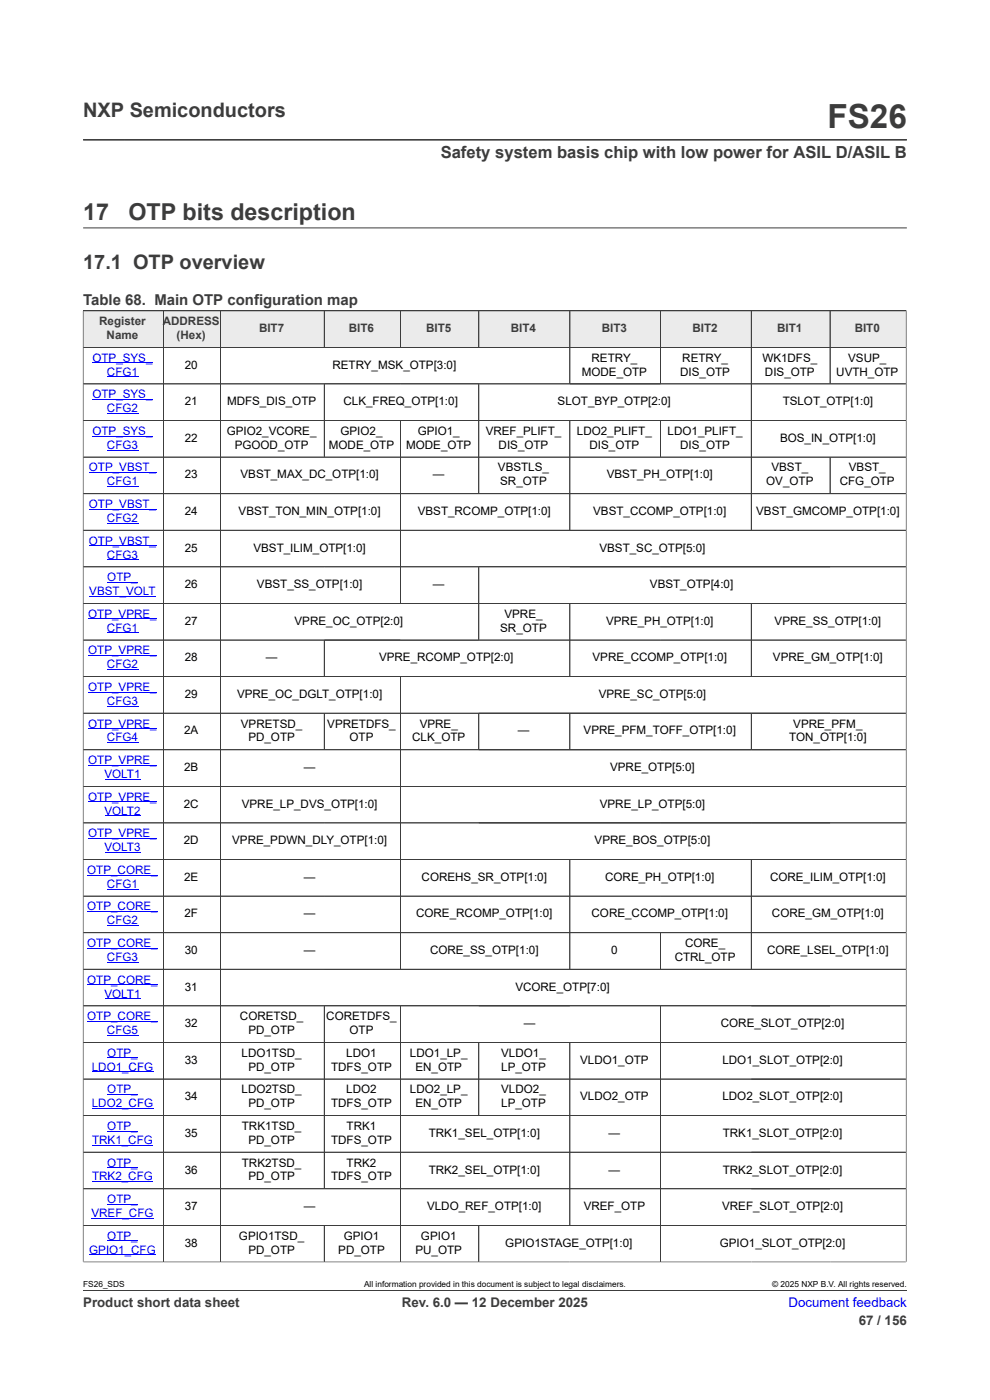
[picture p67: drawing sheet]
<svg xmlns="http://www.w3.org/2000/svg" width="210mm" height="297mm" viewBox="0 0 210 297" stroke-linecap="round" stroke-linejoin="round" font-family="sans-serif">
<defs><g id="words">
<text font-size="7.1" fill="#3c3c3c" x="175.5" y="27.2">FS26</text>
<g font-size="4.9" fill="#3c3c3c">
<text x="17.6" y="46.6">17</text>
<text x="27.2" y="46.6">OTP bits description</text>
</g>
<g font-size="4.2" fill="#3c3c3c">
<text x="17.6" y="24.8">NXP Semiconductors</text>
<text x="17.6" y="57.1">17.1 OTP overview</text>
</g>
<text font-size="3.5" fill="#3c3c3c" x="93.5" y="33.5">Safety system basis chip with low power for ASIL D/ASIL B</text>
<text font-size="3.2" fill="#3c3c3c" x="17.6" y="64.8">Table 68. Main OTP configuration map</text>
<g font-size="2.8" fill="#3c3c3c">
<text x="17.6" y="277.3">Product short data sheet</text>
<text x="85.3" y="277.3">Rev. 6.0 — 12 December 2025</text>
<text x="182.2" y="281">67 / 156</text>
</g>
<text font-size="2.8" fill="#00f" x="167.3" y="277.3">Document feedback</text>
<g font-size="2.5" fill="#3c3c3c">
<text x="21" y="69">Register</text>
<text x="22.6" y="71.9">Name</text>
<text x="34.5" y="69">ADDRESS</text>
<text x="37.5" y="71.9">(Hex)</text>
<text x="54.9" y="70.4">BIT7</text>
<text x="74" y="70.4">BIT6</text>
<text x="90.4" y="70.4">BIT5</text>
<text x="108.4" y="70.4">BIT4</text>
<text x="127.7" y="70.4">BIT3</text>
<text x="146.9" y="70.4">BIT2</text>
<text x="164.9" y="70.4">BIT1</text>
<text x="181.3" y="70.4">BIT0</text>
</g>
<g font-size="2.5" fill="#00f">
<text x="19.6" y="76.7">OTP_SYS_</text>
<text x="22.7" y="79.7">CFG1</text>
<text x="19.6" y="84.5">OTP_SYS_</text>
<text x="22.7" y="87.4">CFG2</text>
<text x="19.6" y="92.2">OTP_SYS_</text>
<text x="22.7" y="95.2">CFG3</text>
<text x="18.9" y="100">OTP_VBST_</text>
<text x="18.9" y="107.8">OTP_VBST_</text>
<text x="22.7" y="103">CFG1</text>
<text x="22.7" y="110.7">CFG2</text>
<text x="18.9" y="115.5">OTP_VBST_</text>
<text x="22.7" y="118.5">CFG3</text>
<text x="22.8" y="123.3">OTP_</text>
<text x="18.7" y="131.1">OTP_VPRE_</text>
<text x="18.9" y="126.3">VBST_VOLT</text>
<text x="22.7" y="134">CFG1</text>
<text x="18.7" y="138.8">OTP_VPRE_</text>
<text x="22.7" y="141.8">CFG2</text>
<text x="18.7" y="146.6">OTP_VPRE_</text>
<text x="22.7" y="149.5">CFG3</text>
<text x="18.7" y="154.3">OTP_VPRE_</text>
<text x="22.7" y="157.3">CFG4</text>
<text x="18.7" y="162.1">OTP_VPRE_</text>
<text x="22.2" y="165.1">VOLT1</text>
<text x="18.7" y="169.9">OTP_VPRE_</text>
<text x="22.2" y="172.8">VOLT2</text>
<text x="18.7" y="177.6">OTP_VPRE_</text>
<text x="18.5" y="185.4">OTP_CORE_</text>
<text x="22.2" y="180.6">VOLT3</text>
<text x="22.7" y="188.3">CFG1</text>
<text x="18.5" y="193.1">OTP_CORE_</text>
<text x="22.7" y="196.1">CFG2</text>
<text x="18.5" y="200.9">OTP_CORE_</text>
<text x="22.7" y="203.9">CFG3</text>
<text x="18.5" y="208.7">OTP_CORE_</text>
<text x="22.2" y="211.6">VOLT1</text>
<text x="18.5" y="216.4">OTP_CORE_</text>
<text x="22.7" y="219.4">CFG5</text>
<text x="19.5" y="227.1">LDO1_CFG</text>
<text x="22.8" y="224.2">OTP_</text>
<text x="22.8" y="231.9">OTP_</text>
<text x="19.5" y="234.9">LDO2_CFG</text>
<text x="22.8" y="239.7">OTP_</text>
<text x="19.5" y="242.7">TRK1_CFG</text>
<text x="19.5" y="250.4">TRK2_CFG</text>
<text x="22.8" y="247.5">OTP_</text>
<text x="22.8" y="255.2">OTP_</text>
<text x="19.4" y="258.2">VREF_CFG</text>
<text x="22.8" y="263">OTP_</text>
<text x="18.9" y="266">GPIO1_CFG</text>
</g>
<g font-size="2.5">
<text x="125.5" y="76.7">RETRY_</text>
<text x="144.7" y="76.7">RETRY_</text>
<text x="161.7" y="76.7">WK1DFS_</text>
<text x="179.9" y="76.7">VSUP_</text>
<text x="39.2" y="78.2">20</text>
<text x="70.5" y="78.2">RETRY_MSK_OTP[3:0]</text>
<text x="123.4" y="79.7">MODE_OTP</text>
<text x="144.3" y="79.7">DIS_OTP</text>
<text x="162.3" y="79.7">DIS_OTP</text>
<text x="177.4" y="79.7">UVTH_OTP</text>
<text x="39.2" y="86">21</text>
<text x="48.2" y="86">MDFS_DIS_OTP</text>
<text x="72.9" y="86">CLK_FREQ_OTP[1:0]</text>
<text x="118.3" y="86">SLOT_BYP_OTP[2:0]</text>
<text x="166" y="86">TSLOT_OTP[1:0]</text>
<text x="39.2" y="93.7">22</text>
<text x="48.1" y="92.2">GPIO2_VCORE_</text>
<text x="49.8" y="95.2">PGOOD_OTP</text>
<text x="69.8" y="95.2">MODE_OTP</text>
<text x="72.2" y="92.2">GPIO2_</text>
<text x="86.1" y="95.2">MODE_OTP</text>
<text x="88.6" y="92.2">GPIO1_</text>
<text x="103" y="92.2">VREF_PLIFT_</text>
<text x="105.8" y="95.2">DIS_OTP</text>
<text x="122.4" y="92.2">LDO2_PLIFT_</text>
<text x="125.1" y="95.2">DIS_OTP</text>
<text x="141.6" y="92.2">LDO1_PLIFT_</text>
<text x="144.3" y="95.2">DIS_OTP</text>
<text x="165.5" y="93.7">BOS_IN_OTP[1:0]</text>
<text x="39.2" y="101.5">23</text>
<text x="51" y="101.5">VBST_MAX_DC_OTP[1:0]</text>
<text x="91.8" y="101.5">—</text>
<text x="105.6" y="100">VBSTLS_</text>
<text x="128.7" y="101.5">VBST_PH_OTP[1:0]</text>
<text x="163.6" y="100">VBST_</text>
<text x="180.1" y="100">VBST_</text>
<text x="106.1" y="103">SR_OTP</text>
<text x="162.5" y="103">OV_OTP</text>
<text x="178.1" y="103">CFG_OTP</text>
<text x="39.2" y="109.3">24</text>
<text x="50.6" y="109.3">VBST_TON_MIN_OTP[1:0]</text>
<text x="88.6" y="109.3">VBST_RCOMP_OTP[1:0]</text>
<text x="125.8" y="109.3">VBST_CCOMP_OTP[1:0]</text>
<text x="160.4" y="109.3">VBST_GMCOMP_OTP[1:0]</text>
<text x="39.2" y="117">25</text>
<text x="53.8" y="117">VBST_ILIM_OTP[1:0]</text>
<text x="127.2" y="117">VBST_SC_OTP[5:0]</text>
<text x="39.2" y="124.8">26</text>
<text x="54.5" y="124.8">VBST_SS_OTP[1:0]</text>
<text x="91.8" y="124.8">—</text>
<text x="137.9" y="124.8">VBST_OTP[4:0]</text>
<text x="107" y="131.1">VPRE_</text>
<text x="39.2" y="132.5">27</text>
<text x="62.5" y="132.5">VPRE_OC_OTP[2:0]</text>
<text x="106.1" y="134">SR_OTP</text>
<text x="128.6" y="132.5">VPRE_PH_OTP[1:0]</text>
<text x="164.3" y="132.5">VPRE_SS_OTP[1:0]</text>
<text x="39.2" y="140.3">28</text>
<text x="56.4" y="140.3">—</text>
<text x="80.4" y="140.3">VPRE_RCOMP_OTP[2:0]</text>
<text x="125.7" y="140.3">VPRE_CCOMP_OTP[1:0]</text>
<text x="164" y="140.3">VPRE_GM_OTP[1:0]</text>
<text x="39.2" y="148.1">29</text>
<text x="50.3" y="148.1">VPRE_OC_DGLT_OTP[1:0]</text>
<text x="127" y="148.1">VPRE_SC_OTP[5:0]</text>
<text x="39.1" y="155.8">2A</text>
<text x="51.1" y="154.3">VPRETSD_</text>
<text x="69.4" y="154.3">VPRETDFS_</text>
<text x="89" y="154.3">VPRE_</text>
<text x="109.8" y="155.8">—</text>
<text x="123.8" y="155.8">VPRE_PFM_TOFF_OTP[1:0]</text>
<text x="168.3" y="154.3">VPRE_PFM_</text>
<text x="52.7" y="157.3">PD_OTP</text>
<text x="74.2" y="157.3">OTP</text>
<text x="87.4" y="157.3">CLK_OTP</text>
<text x="167.4" y="157.3">TON_OTP[1:0]</text>
<text x="39.1" y="163.6">2B</text>
<text x="64.4" y="163.6">—</text>
<text x="129.4" y="163.6">VPRE_OTP[5:0]</text>
<text x="39" y="171.3">2C</text>
<text x="51.3" y="171.3">VPRE_LP_DVS_OTP[1:0]</text>
<text x="127.2" y="171.3">VPRE_LP_OTP[5:0]</text>
<text x="39" y="179.1">2D</text>
<text x="49.3" y="179.1">VPRE_PDWN_DLY_OTP[1:0]</text>
<text x="126.1" y="179.1">VPRE_BOS_OTP[5:0]</text>
<text x="39.1" y="186.9">2E</text>
<text x="64.4" y="186.9">—</text>
<text x="89.4" y="186.9">COREHS_SR_OTP[1:0]</text>
<text x="128.4" y="186.9">CORE_PH_OTP[1:0]</text>
<text x="163.3" y="186.9">CORE_ILIM_OTP[1:0]</text>
<text x="39.1" y="194.6">2F</text>
<text x="64.4" y="194.6">—</text>
<text x="88.3" y="194.6">CORE_RCOMP_OTP[1:0]</text>
<text x="125.5" y="194.6">CORE_CCOMP_OTP[1:0]</text>
<text x="163.8" y="194.6">CORE_GM_OTP[1:0]</text>
<text x="39.2" y="202.4">30</text>
<text x="64.4" y="202.4">—</text>
<text x="91.2" y="202.4">CORE_SS_OTP[1:0]</text>
<text x="129.6" y="202.4">0</text>
<text x="143.1" y="203.9">CTRL_OTP</text>
<text x="145.3" y="200.9">CORE_</text>
<text x="162.7" y="202.4">CORE_LSEL_OTP[1:0]</text>
<text x="39.2" y="210.1">31</text>
<text x="109.3" y="210.1">VCORE_OTP[7:0]</text>
<text x="39.2" y="217.9">32</text>
<text x="50.9" y="216.4">CORETSD_</text>
<text x="52.7" y="219.4">PD_OTP</text>
<text x="69.2" y="216.4">CORETDFS_</text>
<text x="74.2" y="219.4">OTP</text>
<text x="111.1" y="217.9">—</text>
<text x="152.9" y="217.9">CORE_SLOT_OTP[2:0]</text>
<text x="39.2" y="225.7">33</text>
<text x="51.2" y="224.2">LDO1TSD_</text>
<text x="52.7" y="227.1">PD_OTP</text>
<text x="70.2" y="227.1">TDFS_OTP</text>
<text x="73.5" y="224.2">LDO1</text>
<text x="87" y="224.2">LDO1_LP_</text>
<text x="88.1" y="227.1">EN_OTP</text>
<text x="106.3" y="224.2">VLDO1_</text>
<text x="106.3" y="227.1">LP_OTP</text>
<text x="123.1" y="225.7">VLDO1_OTP</text>
<text x="153.2" y="225.7">LDO1_SLOT_OTP[2:0]</text>
<text x="39.2" y="233.4">34</text>
<text x="51.2" y="231.9">LDO2TSD_</text>
<text x="73.5" y="231.9">LDO2</text>
<text x="87" y="231.9">LDO2_LP_</text>
<text x="106.3" y="231.9">VLDO2_</text>
<text x="123.1" y="233.4">VLDO2_OTP</text>
<text x="153.2" y="233.4">LDO2_SLOT_OTP[2:0]</text>
<text x="51.3" y="239.7">TRK1TSD_</text>
<text x="52.7" y="234.9">PD_OTP</text>
<text x="70.2" y="234.9">TDFS_OTP</text>
<text x="73.5" y="239.7">TRK1</text>
<text x="88.1" y="234.9">EN_OTP</text>
<text x="106.3" y="234.9">LP_OTP</text>
<text x="39.2" y="241.2">35</text>
<text x="52.7" y="242.7">PD_OTP</text>
<text x="70.2" y="242.7">TDFS_OTP</text>
<text x="90.9" y="241.2">TRK1_SEL_OTP[1:0]</text>
<text x="129.1" y="241.2">—</text>
<text x="153.3" y="241.2">TRK1_SLOT_OTP[2:0]</text>
<text x="39.2" y="249">36</text>
<text x="51.3" y="247.5">TRK2TSD_</text>
<text x="52.7" y="250.4">PD_OTP</text>
<text x="70.2" y="250.4">TDFS_OTP</text>
<text x="73.5" y="247.5">TRK2</text>
<text x="90.9" y="249">TRK2_SEL_OTP[1:0]</text>
<text x="129.1" y="249">—</text>
<text x="153.3" y="249">TRK2_SLOT_OTP[2:0]</text>
<text x="39.2" y="256.7">37</text>
<text x="64.4" y="256.7">—</text>
<text x="90.6" y="256.7">VLDO_REF_OTP[1:0]</text>
<text x="123.8" y="256.7">VREF_OTP</text>
<text x="153.2" y="256.7">VREF_SLOT_OTP[2:0]</text>
<text x="50.7" y="263">GPIO1TSD_</text>
<text x="72.9" y="263">GPIO1</text>
<text x="89.3" y="263">GPIO1</text>
<text x="39.2" y="264.5">38</text>
<text x="52.7" y="266">PD_OTP</text>
<text x="71.8" y="266">PD_OTP</text>
<text x="88.1" y="266">PU_OTP</text>
<text x="107.2" y="264.5">GPIO1STAGE_OTP[1:0]</text>
<text x="152.7" y="264.5">GPIO1_SLOT_OTP[2:0]</text>
</g>
<g font-size="1.8">
<text x="17.6" y="273.1">FS26_SDS</text>
<text x="77.2" y="273.1">All information provided in this document is subject to legal disclaimers.</text>
<text x="163.8" y="273.1">© 2025 NXP B.V. All rights reserved.</text>
</g>
</g></defs>
<path d="M17.6 29.7h174.8M17.6 48.3h174.8M17.6 65.9h174.6" fill="none" stroke="#3c3c3c" stroke-width=".21"/>
<path d="M17.7 66h16.9v7.6h-16.9z" fill="#ebebeb"/>
<path d="M17.6 65.9h17.1v7.8h-17.1z" fill="none" stroke="#3c3c3c" stroke-width=".21"/>
<path d="M34.8 66h11.9v7.6h-11.9z" fill="#ebebeb"/>
<path d="M34.7 65.9h12.1v7.8h-12.1z" fill="none" stroke="#3c3c3c" stroke-width=".21"/>
<path d="M46.9 66h21.8v7.6h-21.8z" fill="#ebebeb"/>
<path d="M46.8 65.9h22v7.8h-22z" fill="none" stroke="#3c3c3c" stroke-width=".21"/>
<path d="M68.9 66h16v7.6h-16z" fill="#ebebeb"/>
<path d="M68.8 65.9h16.1v7.8h-16.1z" fill="none" stroke="#3c3c3c" stroke-width=".21"/>
<path d="M85 66h16.5v7.6h-16.5z" fill="#ebebeb"/>
<path d="M84.9 65.9h16.7v7.8h-16.7z" fill="none" stroke="#3c3c3c" stroke-width=".21"/>
<path d="M101.6 66h19.2v7.6h-19.2z" fill="#ebebeb"/>
<path d="M101.6 65.9h19.3v7.8h-19.3z" fill="none" stroke="#3c3c3c" stroke-width=".21"/>
<path d="M121 66h19.1v7.6h-19.1z" fill="#ebebeb"/>
<path d="M120.9 65.9h19.2v7.8h-19.2z" fill="none" stroke="#3c3c3c" stroke-width=".21"/>
<path d="M140.2 66h19.1v7.6h-19.1z" fill="#ebebeb"/>
<path d="M140.1 65.9h19.3v7.8h-19.3z" fill="none" stroke="#3c3c3c" stroke-width=".21"/>
<path d="M159.4 66h16.6v7.6h-16.6z" fill="#ebebeb"/>
<path d="M159.4 65.9h16.7v7.8h-16.7z" fill="none" stroke="#3c3c3c" stroke-width=".21"/>
<path d="M176.1 66h16v7.6h-16z" fill="#ebebeb"/>
<g fill="none" stroke="#3c3c3c" stroke-width=".21">
<path d="M17.6 65.9h174.6v201.9M17.6 73.7h174.6M17.6 66v201.8M34.7 66v201.7M46.8 66v201.7M68.8 66v7.6M84.9 66v7.6M101.6 66v7.6M120.9 66v15.4M140.1 66v15.4M159.4 66v46.5M176.1 65.9v15.5"/>
<path d="M17.6 81.4h174.6M17.6 89.2h174.6M17.6 97h174.6M68.8 81.4v15.6M84.9 89.2v38.8M101.6 81.4v23.3M120.9 89.2v23.3M140.1 89.2v7.8M176.1 97v7.7M17.6 104.7h174.6M17.6 112.5h174.6M17.6 120.3h174.6"/>
<path d="M17.6 128h174.6M17.6 135.8h174.6M68.8 135.8v7.7M101.6 120.3v15.5M120.9 128v15.5M159.4 128v15.5M17.6 143.5h174.6M17.6 151.3h174.6M17.6 159.1h174.6M68.8 151.3v7.8M84.9 143.5v62.1M101.6 151.3v7.8"/>
<path d="M120.9 151.3v7.8M159.4 151.3v7.8M17.6 166.8h174.6M17.6 174.6h174.6M17.6 182.3h174.6M17.6 190.1h174.6M17.6 197.9h174.6M120.9 182.3v23.3M140.1 197.9v7.7M159.4 182.3v23.3M17.6 205.6h174.6M17.6 213.4h174.6"/>
<path d="M68.8 213.4v38.8M84.9 213.4v54.3M140.1 213.4v54.3M17.6 221.1h174.6M17.6 228.9h174.6M17.6 236.7h174.6M101.6 221.1v15.6M120.9 221.1v38.9M17.6 244.4h174.6M17.6 252.2h174.6M17.6 260h174.6M68.8 260v7.7"/>
<path d="M101.6 260v7.7M17.6 267.7h174.7M17.6 273.8h174.8"/>
</g>
<g fill="none" stroke="#00f" stroke-width=".21">
<path d="M19.6 77h12.8M22.7 79.9h6.6M19.6 84.7h12.8M19.6 92.5h12.8M22.7 87.7h6.6M22.7 95.5h6.6M18.9 100.3h14.2M18.9 108h14.2M18.9 115.8h14.2M22.7 103.2h6.6M22.7 111h6.6M22.7 118.8h6.6"/>
<path d="M18.7 131.3h14.6M18.7 139.1h14.6M18.9 126.5h14.1M22.7 134.3h6.6M22.8 123.6h6.4M18.7 146.8h14.6M18.7 154.6h14.6M22.7 142h6.6M22.7 149.8h6.6M22.7 157.6h6.6M18.7 162.4h14.6M18.7 170.1h14.6"/>
<path d="M18.7 177.9h14.6M22.2 165.3h7.6M22.2 173.1h7.6M18.5 185.6h15M18.5 193.4h15M22.2 180.8h7.6M22.7 188.6h6.6M22.7 196.4h6.6M18.5 201.2h15M18.5 208.9h15M18.5 216.7h15M22.2 211.9h7.6"/>
<path d="M22.7 204.1h6.6M22.7 219.6h6.6M19.5 227.4h13M19.5 235.2h13M22.8 224.4h6.4M22.8 232.2h6.4M22.8 240h6.4M19.4 258.5h13.2M19.5 242.9h12.9M19.5 250.7h12.9M22.8 247.7h6.4M22.8 255.5h6.4"/>
<path d="M18.9 266.2h14.1M22.8 263.3h6.4"/>
</g>
<use href="#words"/>
</svg>
